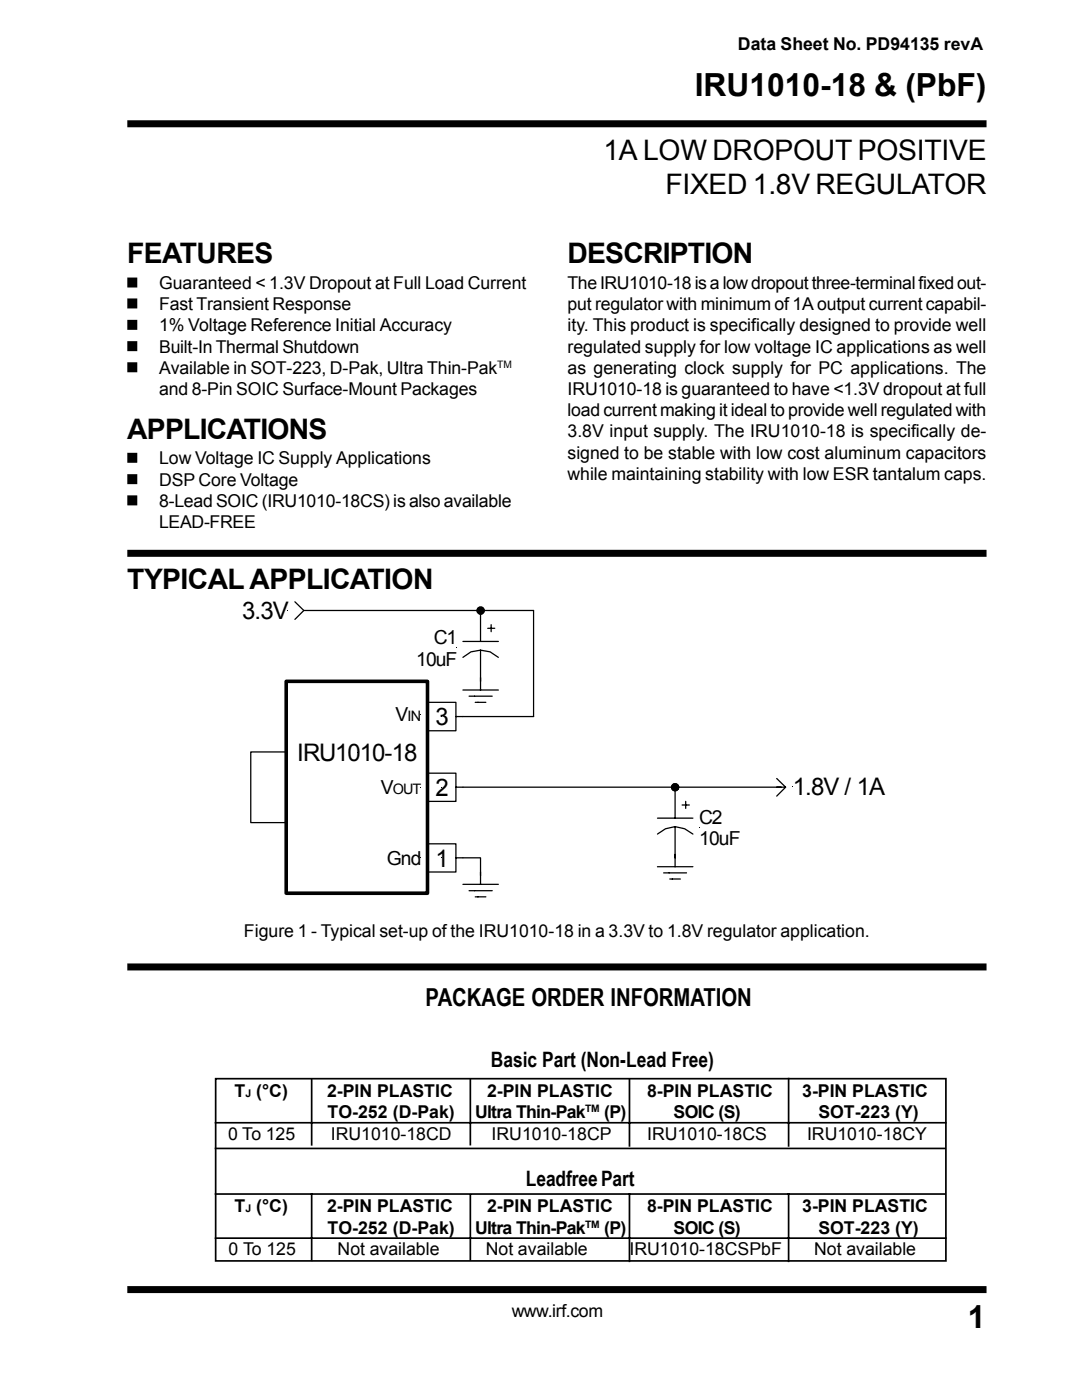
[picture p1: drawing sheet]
<svg xmlns="http://www.w3.org/2000/svg" width="216mm" height="279mm" viewBox="0 0 216 279" stroke-linecap="round" stroke-linejoin="round" font-family="sans-serif">
<defs><g id="words">
<g font-size="6.3">
<text x="138.6" y="19.2">IRU1010-18 &amp; (PbF)</text>
<text x="193.1" y="265">1</text>
</g>
<g font-size="5.6">
<text x="120.4" y="31.9">1A LOW DROPOUT POSITIVE</text>
<text x="132.8" y="38.7">FIXED 1.8V REGULATOR</text>
<text x="25.4" y="52.6">FEATURES</text>
<text x="113.2" y="52.6">DESCRIPTION</text>
<text x="25.4" y="87.6">APPLICATIONS</text>
<text x="25.4" y="117.6">TYPICAL APPLICATION</text>
</g>
<text font-size="4.9" x="84.9" y="200.8">PACKAGE ORDER INFORMATION</text>
<g font-size="4.8">
<text x="48.3" y="123.6">3.3V</text>
<text x="86.9" y="144.8">3</text>
<text x="59.3" y="151.8">IRU1010-18</text>
<text x="86.9" y="158.9">2</text>
<text x="158.2" y="158.7">1.8V / 1A</text>
<text x="86.9" y="173">1</text>
</g>
<g font-size="4.2">
<text x="97.9" y="212.9">Basic Part (Non-Lead Free)</text>
<text x="104.9" y="236.7">Leadfree Part</text>
</g>
<g font-size="3.9">
<text x="86.6" y="128.6">C1</text>
<text x="83" y="132.8">10uF</text>
<text x="78.9" y="144">V</text>
<text x="76" y="158.5">V</text>
<text x="139.5" y="164.4">C2</text>
<text x="77.2" y="172.6">Gnd</text>
<text x="139.5" y="168.7">10uF</text>
</g>
<g font-size="3.5">
<text x="147.3" y="10.1">Data Sheet No. PD94135 revA</text>
<text x="31.7" y="57.7">Guaranteed &lt; 1.3V Dropout at Full Load Current</text>
<text x="113.2" y="57.7">The IRU1010-18 is a low dropout three-terminal fixed out-</text>
<text x="31.7" y="61.9">Fast Transient Response</text>
<text x="113.2" y="61.9">put regulator with minimum of 1A output current capabil-</text>
<text x="31.7" y="66.1">1% Voltage Reference Initial Accuracy</text>
<text x="31.7" y="70.4">Built-In Thermal Shutdown</text>
<text x="113.2" y="66.1">ity. This product is specifically designed to provide well</text>
<text x="113.2" y="70.4">regulated supply for low voltage IC applications as well</text>
<text x="31.7" y="74.6">Available in SOT-223, D-Pak, Ultra Thin-Pak</text>
<text x="113.2" y="74.6">as generating clock supply for PC applications. The</text>
<text x="31.7" y="78.8">and 8-Pin SOIC Surface-Mount Packages</text>
<text x="113.2" y="78.8">IRU1010-18 is guaranteed to have &lt;1.3V dropout at full</text>
<text x="113.2" y="83.1">load current making it ideal to provide well regulated with</text>
<text x="113.2" y="87.3">3.8V input supply. The IRU1010-18 is specifically de-</text>
<text x="31.7" y="92.7">Low Voltage IC Supply Applications</text>
<text x="113.2" y="91.5">signed to be stable with low cost aluminum capacitors</text>
<text x="113.2" y="95.8">while maintaining stability with low ESR tantalum caps.</text>
<text x="31.7" y="96.9">DSP Core Voltage</text>
<text x="31.7" y="101.1">8-Lead SOIC (IRU1010-18CS) is also available</text>
<text x="31.7" y="105.4">LEAD-FREE</text>
<text x="48.7" y="187">Figure 1 - Typical set-up of the IRU1010-18 in a 3.3V to 1.8V regulator application.</text>
<text x="46.8" y="218.9">T (°C)</text>
<text x="65.3" y="218.9">2-PIN PLASTIC</text>
<text x="97.2" y="218.9">2-PIN PLASTIC</text>
<text x="129.1" y="218.9">8-PIN PLASTIC</text>
<text x="160.1" y="218.9">3-PIN PLASTIC</text>
<text x="45.5" y="227.4">0 To 125</text>
<text x="65.4" y="223.2">TO-252 (D-Pak)</text>
<text x="66" y="227.4">IRU1010-18CD</text>
<text x="94.8" y="223.2">Ultra Thin-Pak</text>
<text x="98.1" y="227.4">IRU1010-18CP</text>
<text x="120.5" y="223.2">(P)</text>
<text x="129.1" y="227.4">IRU1010-18CS</text>
<text x="134.4" y="223.2">SOIC (S)</text>
<text x="161" y="227.4">IRU1010-18CY</text>
<text x="163.3" y="223.2">SOT-223 (Y)</text>
<text x="46.8" y="242">T (°C)</text>
<text x="65.3" y="242">2-PIN PLASTIC</text>
<text x="97.2" y="242">2-PIN PLASTIC</text>
<text x="129.1" y="242">8-PIN PLASTIC</text>
<text x="160.1" y="242">3-PIN PLASTIC</text>
<text x="45.6" y="250.4">0 To 125</text>
<text x="65.4" y="246.2">TO-252 (D-Pak)</text>
<text x="67.4" y="250.4">Not available</text>
<text x="94.8" y="246.2">Ultra Thin-Pak</text>
<text x="96.9" y="250.4">Not available</text>
<text x="120.5" y="246.2">(P)</text>
<text x="125.6" y="250.4">IRU1010-18CSPbF</text>
<text x="134.4" y="246.2">SOIC (S)</text>
<text x="162.5" y="250.4">Not available</text>
<text x="163.3" y="246.2">SOT-223 (Y)</text>
<text x="102.1" y="262.9">www.irf.com</text>
</g>
<g font-size="2.9">
<text x="81.3" y="144">IN</text>
<text x="78.4" y="158.5">OUT</text>
</g>
<g font-size="2.1">
<text x="49" y="218.9">J</text>
<text x="49" y="242">J</text>
</g>
<g font-size="2">
<text x="99.2" y="73.4">TM</text>
<text x="116.8" y="222">TM</text>
<text x="116.8" y="245">TM</text>
</g>
</g></defs>
<path d="M25.4 24.7h171.4M25.4 257.4h171.4" fill="none" stroke="#000" stroke-width="1.4" stroke-linecap="butt"/>
<g fill="#fff">
<path d="M25.4 6.7h41.1v16.5h-41.1z"/>
<path d="M25.8 7h40.7v15.4h-40.7z"/>
</g>
<g fill="#000" stroke="#000" stroke-width=".34">
<path d="M25.6 55.6h1.6v1.6h-1.6z" fill-rule="evenodd"/>
<path d="M25.6 59.7h1.6v1.7h-1.6z" fill-rule="evenodd"/>
<path d="M25.6 64h1.6v1.7h-1.6z" fill-rule="evenodd"/>
<path d="M25.6 68.3h1.6v1.6h-1.6z" fill-rule="evenodd"/>
<path d="M25.6 72.5h1.6v1.6h-1.6z" fill-rule="evenodd"/>
<path d="M25.6 90.5h1.6v1.7h-1.6z" fill-rule="evenodd"/>
<path d="M25.6 94.8h1.6v1.7h-1.6z" fill-rule="evenodd"/>
<path d="M25.6 99h1.6v1.7h-1.6z" fill-rule="evenodd"/>
</g>
<path d="M25.4 110.4h171.4M25.4 193h171.4" fill="none" stroke="#000" stroke-width="1.4" stroke-linecap="butt"/>
<g fill="none" stroke="#000" stroke-width=".25">
<path d="M58.8 120.1l1.8 1.7h45.9v21.2h-15.5M60.6 121.8l-1.8 1.8M92.4 131.2a5.1 5.1 0 0 1 7 0M92.4 137.7h7M92.4 128h7M93.6 138.9h4.6M95.9 121.8v6.2M95.9 129.8v7.9M97.3 125.4h1.4M98 124.7v1.4M50 150.1h7.1v14.1h-7.1zM85.3 140.2h5.7v5.6h-5.7z"/>
<path d="M85.3 154.3h5.7v5.6h-5.7zM91 157.1h64.9M94.8 140.2h2.1M134.7 157.1v6.2M136.8 159.9v1.4M155 157.1h1.8l-1.8 1.8M155 155.4l1.8 1.7M85.3 168.4h5.7v5.6h-5.7zM91 171.2h4.9v3.6M92.4 176.5h7M93.6 177.8h4.6M94.8 179h2.1"/>
<path d="M95.9 174v2.5M131.2 166.5a5 5 0 0 1 7.1 0M131.2 173h7.1M131.2 163.3h7.1M132.4 174.2h4.6M133.6 175.4h2.2M134.7 165v8M136.1 160.7h1.4"/>
<circle cx="95.9" cy="121.9" r=".7"/>
<circle cx="134.7" cy="157.1" r=".71"/>
</g>
<g fill="#000" stroke="#000" stroke-width=".2">
<circle cx="95.9" cy="121.8" r=".72"/>
<circle cx="134.7" cy="157.1" r=".71"/>
</g>
<path d="M57.1 136h28.2v42.3h-28.2z" fill="none" stroke="#000" stroke-width=".72"/>
<g fill="none" stroke="#000" stroke-width=".34">
<path d="M43 215.3h145.7v36.3h-145.7zM62.2 215.2v13.4M93.9 215.3v13.3M125.6 215.2v13.7M157.4 215.1v13.8M42.8 224.1h146.1M42.8 229.2h145.9M42.8 238.3h145.9M62.2 238.2v13.5M93.9 238.3v13.3M125.6 238.2v13.7M157.4 238.1v13.8"/>
<path d="M42.8 247.1h146.1"/>
</g>
<use href="#words"/>
</svg>
